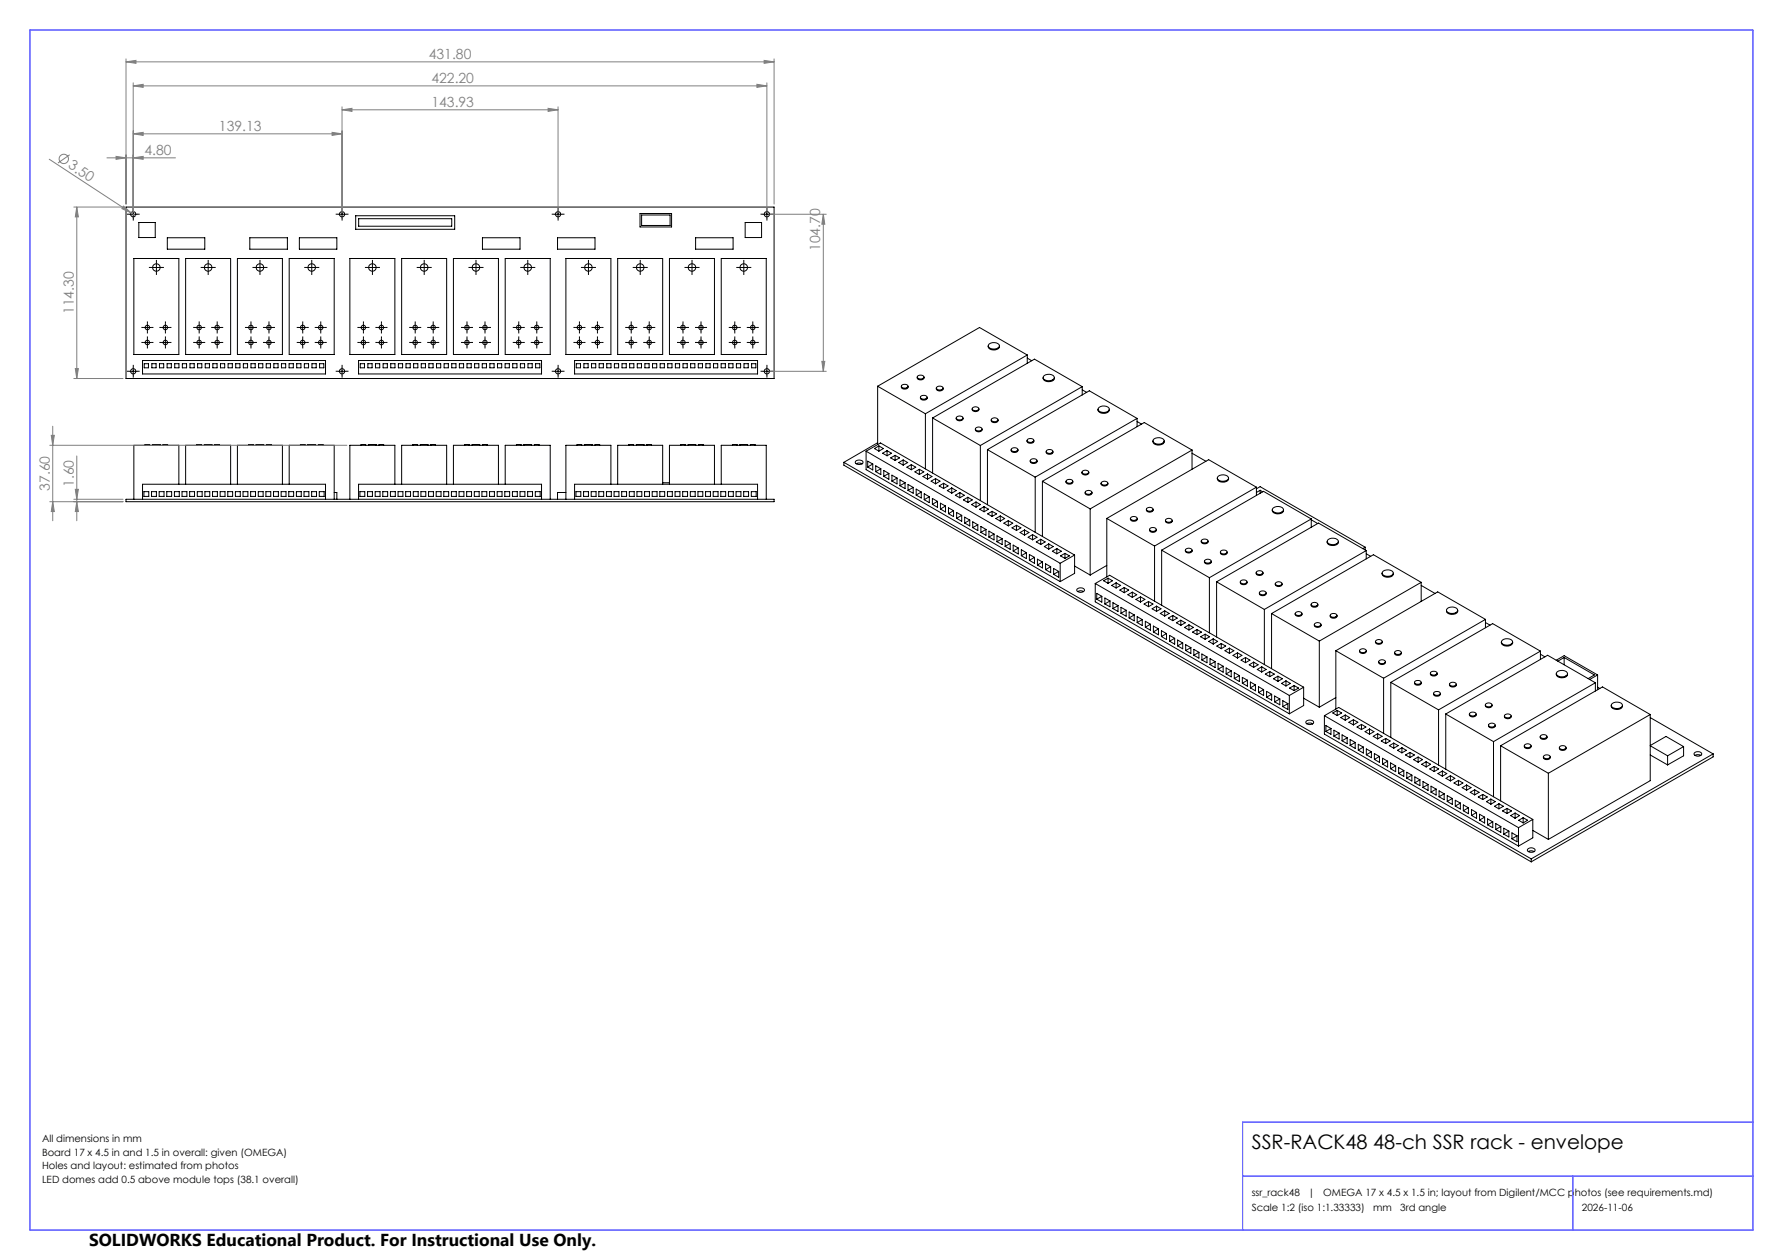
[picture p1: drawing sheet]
<svg xmlns="http://www.w3.org/2000/svg" width="594mm" height="420mm" viewBox="0 0 594 420" stroke-linecap="round" stroke-linejoin="round" font-family="sans-serif">
<defs><g id="words">
<text font-size="6.7" x="417" y="383">SSR-RACK48 48-ch SSR rack - envelope</text>
<text font-size="5.8" x="29.7" y="415.3">SOLIDWORKS Educational Product. For Instructional Use Only.</text>
<g font-size="4.7" fill="#808080">
<text x="142.8" y="19.6">431.80</text>
<text x="143.7" y="27.6">422.20</text>
<text x="143.7" y="35.6">143.93</text>
<text x="72.9" y="43.6">139.13</text>
<text x="48.1" y="51.6">4.80</text>
<text x="22.5" y="55.8" transform="rotate(33 22.5 55.8)">3.50</text>
<text x="273.3" y="83.7" transform="rotate(-90 273.3 83.7)">104.70</text>
<text x="24.6" y="104.7" transform="rotate(-90 24.6 104.7)">114.30</text>
<text x="16.6" y="163.6" transform="rotate(-90 16.6 163.6)">37.60</text>
<text x="24.6" y="162.3" transform="rotate(-90 24.6 162.3)">1.60</text>
</g>
<g font-size="3.3">
<text x="14" y="380.8">All dimensions in mm</text>
<text x="14" y="385.3">Board 17 x 4.5 in and 1.5 in overall: given (OMEGA)</text>
<text x="14" y="389.8">Holes and layout: estimated from photos</text>
<text x="14" y="394.3">LED domes add 0.5 above module tops (38.1 overall)</text>
<text x="417" y="398.8">ssr_rack48</text>
<text x="435.8" y="398.8">|</text>
<text x="440.8" y="398.8">OMEGA 17 x 4.5 x 1.5 in; layout from Digilent/MCC photos (see requirements.md)</text>
<text x="417" y="403.8">Scale 1:2 (iso 1:1.33333)</text>
<text x="457.5" y="403.8">mm</text>
<text x="466.5" y="403.8">3rd angle</text>
<text x="527" y="403.8">2026-11-06</text>
</g>
</g></defs>
<g fill="none" stroke="#000" stroke-width=".33">
<path d="M42 69h215.9v57.2h-215.9zM43.1 71.4h2.5M44.4 70.1v2.6M46.2 74.2h5.5v5h-5.5zM55.7 79.3h12.5v3.8h-12.5zM83.2 79.3h12.5v3.8h-12.5zM99.7 79.3h12.5v3.8h-12.5zM112.7 71.4h2.5M113.9 70.1v2.6M118.5 71.9h33v4.5h-33zM119.5 72.9h31v2.5h-31zM160.7 79.3h12.5v3.8h-12.5z"/>
<path d="M184.7 71.4h2.4M185.7 79.3h12.5v3.8h-12.5zM185.9 70.1v2.6M213.2 71.2h10.5v4.5h-10.5zM213.7 71.7h9.5v3.5h-9.5zM231.7 79.3h12.5v3.8h-12.5zM248.2 74.2h5.5v5h-5.5zM254.2 71.4h2.5M255.5 70.1v2.6M44.6 86.2h15v32h-15zM50.8 89.2h2.5M52.1 87.9v2.5"/>
<path d="M61.8 86.2h15v32h-15zM68.1 89.2h2.5M69.4 87.9v2.5M79.1 86.2h15v32h-15zM85.3 89.2h2.5M86.6 87.9v2.5M96.3 86.2h15v32h-15zM102.6 89.2h2.5M103.9 87.9v2.5M116.6 86.2h15v32h-15zM122.8 89.2h2.5M124.1 87.9v2.5"/>
<path d="M133.8 86.2h15v32h-15zM140.1 89.2h2.5M141.3 87.9v2.5M151.1 86.2h15v32h-15zM157.3 89.2h2.5M158.6 87.9v2.5M168.3 86.2h15v32h-15zM174.6 89.2h2.5M175.8 87.9v2.5M188.5 86.2h15v32h-15zM194.8 89.2h2.5M196 87.9v2.5"/>
<path d="M205.8 86.2h15v32h-15zM212 89.2h2.5M213.3 87.9v2.5M223 86.2h15v32h-15zM229.3 89.2h2.5M230.5 87.9v2.5M240.3 86.2h15v32h-15zM246.5 89.2h2.5M247.8 87.9v2.5M47.8 114.2h2.5M47.8 109.2h2.5M49.1 107.9v2.5"/>
<path d="M49.1 112.9v2.5M53.8 114.2h2.5M53.8 109.2h2.5M55.1 107.9v2.5M55.1 112.9v2.5M65.1 114.2h2.5M65.1 109.2h2.5M66.4 107.9v2.5M66.4 112.9v2.5M71.1 114.2h2.5M71.1 109.2h2.5M72.4 107.9v2.5"/>
<path d="M72.4 112.9v2.5M82.3 114.2h2.5M82.3 109.2h2.5M83.6 107.9v2.5M83.6 112.9v2.5M88.3 114.2h2.5M88.3 109.2h2.5M89.6 107.9v2.5M89.6 112.9v2.5M99.6 114.2h2.5M99.6 109.2h2.5M100.8 107.9v2.5"/>
<path d="M100.8 112.9v2.5M105.6 114.2h2.5M105.6 109.2h2.5M106.9 107.9v2.5M106.9 112.9v2.5M119.8 114.2h2.5M119.8 109.2h2.5M121.1 107.9v2.5M121.1 112.9v2.5M125.8 114.2h2.5M125.8 109.2h2.5M127.1 107.9v2.5"/>
<path d="M127.1 112.9v2.5M137.1 114.2h2.5M137.1 109.2h2.5M138.3 107.9v2.5M138.3 112.9v2.5M143.1 114.2h2.5M143.1 109.2h2.5M144.3 107.9v2.5M144.3 112.9v2.5M154.3 114.2h2.5M154.3 109.2h2.5M155.6 107.9v2.5"/>
<path d="M155.6 112.9v2.5M160.3 114.2h2.5M160.3 109.2h2.5M161.6 107.9v2.5M161.6 112.9v2.5M171.6 114.2h2.5M171.6 109.2h2.5M172.8 107.9v2.5M172.8 112.9v2.5M177.6 114.2h2.5M177.6 109.2h2.5M178.8 107.9v2.5"/>
<path d="M178.8 112.9v2.5M191.8 114.2h2.5M191.8 109.2h2.5M193 107.9v2.5M193 112.9v2.5M197.8 114.2h2.5M197.8 109.2h2.5M199 107.9v2.5M199 112.9v2.5M209 114.2h2.5M209 109.2h2.5M210.3 107.9v2.5"/>
<path d="M210.3 112.9v2.5M215 114.2h2.5M215 109.2h2.5M216.3 107.9v2.5M216.3 112.9v2.5M226.3 114.2h2.5M226.3 109.2h2.5M227.5 107.9v2.5M227.5 112.9v2.5M232.3 114.2h2.5M232.3 109.2h2.5M233.5 107.9v2.5"/>
<path d="M233.5 112.9v2.5M243.5 114.2h2.5M243.5 109.2h2.5M244.8 107.9v2.5M244.8 112.9v2.5M249.5 114.2h2.5M249.5 109.2h2.5M250.8 107.9v2.5M250.8 112.9v2.5M329.2 115.3a2.03 2.03 0 0 0 1.7 1.5 2.03 2.03 0 0 0 2-1l.1-.5M329.5 114.7a2.67 2.67 0 0 1 3.4 .2l.1 .4a2.23 2.23 0 0 1-3.8 .1zM342.2 119.4l1.5 .8"/>
<path d="M342.2 118.3l-15.9-9.1-33.9 19.5M342.2 118.3l-33.9 19.6M342.2 118.3v2.8M43.1 123.8h2.5M44.4 122.5v2.5M47.5 120.2h60.9v4.5h-60.9zM48 121.2h1.5v1.4h-1.5zM50.6 121.2h1.4v1.4h-1.4zM53.1 121.2h1.4v1.4h-1.4zM55.7 121.2h1.4v1.4h-1.4zM58.2 121.2h1.4v1.4h-1.4zM60.7 121.2h1.5v1.4h-1.5z"/>
<path d="M63.3 121.2h1.4v1.4h-1.4zM65.8 121.2h1.4v1.4h-1.4zM68.4 121.2h1.4v1.4h-1.4zM70.9 121.2h1.4v1.4h-1.4zM73.4 121.2h1.5v1.4h-1.5zM76 121.2h1.4v1.4h-1.4zM78.5 121.2h1.4v1.4h-1.4zM81.1 121.2h1.4v1.4h-1.4zM83.6 121.2h1.4v1.4h-1.4zM86.1 121.2h1.5v1.4h-1.5zM88.7 121.2h1.4v1.4h-1.4zM91.2 121.2h1.4v1.4h-1.4z"/>
<path d="M93.8 121.2h1.4v1.4h-1.4zM96.3 121.2h1.4v1.4h-1.4zM98.8 121.2h1.5v1.4h-1.5zM101.4 121.2h1.4v1.4h-1.4zM103.9 121.2h1.4v1.4h-1.4zM106.5 121.2h1.4v1.4h-1.4zM112.7 123.8h2.5M113.9 122.5v2.5M119.5 120.2h60.9v4.5h-60.9zM120 121.2h1.4v1.4h-1.4zM122.6 121.2h1.4v1.4h-1.4zM125.1 121.2h1.4v1.4h-1.4z"/>
<path d="M127.6 121.2h1.4v1.4h-1.4zM130.2 121.2h1.4v1.4h-1.4zM132.7 121.2h1.4v1.4h-1.4zM135.3 121.2h1.4v1.4h-1.4zM137.8 121.2h1.4v1.4h-1.4zM140.3 121.2h1.4v1.4h-1.4zM142.9 121.2h1.4v1.4h-1.4zM145.4 121.2h1.4v1.4h-1.4zM148 121.2h1.4v1.4h-1.4zM150.5 121.2h1.4v1.4h-1.4zM153 121.2h1.4v1.4h-1.4zM155.6 121.2h1.4v1.4h-1.4z"/>
<path d="M158.1 121.2h1.4v1.4h-1.4zM160.7 121.2h1.4v1.4h-1.4zM163.2 121.2h1.4v1.4h-1.4zM165.7 121.2h1.4v1.4h-1.4zM168.3 121.2h1.4v1.4h-1.4zM170.8 121.2h1.4v1.4h-1.4zM173.4 121.2h1.4v1.4h-1.4zM175.9 121.2h1.4v1.4h-1.4zM178.4 121.2h1.4v1.4h-1.4zM184.7 123.8h2.4M185.9 122.5v2.5M191.4 120.2h61v4.5h-61z"/>
<path d="M192 121.2h1.4v1.4h-1.4zM194.5 121.2h1.4v1.4h-1.4zM197.1 121.2h1.4v1.4h-1.4zM199.6 121.2h1.4v1.4h-1.4zM202.1 121.2h1.5v1.4h-1.5zM204.7 121.2h1.4v1.4h-1.4zM207.2 121.2h1.4v1.4h-1.4zM209.8 121.2h1.4v1.4h-1.4zM212.3 121.2h1.4v1.4h-1.4zM214.8 121.2h1.5v1.4h-1.5zM217.4 121.2h1.4v1.4h-1.4zM219.9 121.2h1.4v1.4h-1.4z"/>
<path d="M222.5 121.2h1.4v1.4h-1.4zM225 121.2h1.4v1.4h-1.4zM227.5 121.2h1.5v1.4h-1.5zM230.1 121.2h1.4v1.4h-1.4zM232.6 121.2h1.4v1.4h-1.4zM235.2 121.2h1.4v1.4h-1.4zM237.7 121.2h1.4v1.4h-1.4zM240.2 121.2h1.5v1.4h-1.5zM242.8 121.2h1.4v1.4h-1.4zM245.3 121.2h1.4v1.4h-1.4zM247.9 121.2h1.4v1.4h-1.4zM250.4 121.2h1.4v1.4h-1.4z"/>
<path d="M254.2 123.8h2.5M255.5 122.5v2.5M292.4 128.7l15.9 9.2M292.4 128.7v19.5M300.3 128.7a1.12 1.12 0 0 0 1.1 1 1.12 1.12 0 0 0 1.1-1M300.4 128.5l1-.4a.81 .81 0 0 1 1 .9l-.6 .3h-.8l-.6-.3zM305.6 125.7a1.15 1.15 0 0 0 1.1 .9 1.15 1.15 0 0 0 1.1-.9M305.6 125.4l.7-.3h.8l.7 .6a1.29 1.29 0 0 1-2.2 0zM306.6 132.4a1.15 1.15 0 0 0 1.2 1 1.15 1.15 0 0 0 1.1-1M306.7 132.2l.6-.4h.9l.7 .6a1.29 1.29 0 0 1-2.3 0zM308.3 137.9v18.4M310.7 139.3l15.9 9.2"/>
<path d="M310.7 139.3v18.4M311.9 129.3a1.14 1.14 0 0 0 1.2 1 1.14 1.14 0 0 0 1.1-1M312 129.1l1.1-.4a.81 .81 0 0 1 1 .9l-.6 .3h-.9l-.6-.3zM318.6 139.3a1.15 1.15 0 0 0 1.1 1 1.15 1.15 0 0 0 1.1-1M318.7 139l1-.3a.81 .81 0 0 1 1 .9l-.6 .3h-.8l-.6-.3zM323.9 136.3a1.12 1.12 0 0 0 1.1 .9 1.12 1.12 0 0 0 1.1-.9M324 136l1-.4 .8 .2 .3 .5a1.29 1.29 0 0 1-2.2 0zM330.2 139.9a1.15 1.15 0 0 0 1.2 1 1.15 1.15 0 0 0 1.1-1M330.3 139.7l1.1-.4 .7 .2 .4 .4a1.32 1.32 0 0 1-2.3 0zM347.5 125.9a2.04 2.04 0 0 0 1.7 1.4 2.04 2.04 0 0 0 2-.9l.1-.5M347.8 125.2a2.31 2.31 0 0 1 3.5 .7 2.29 2.29 0 0 1-3.8 .1zM360.5 129.9l1.5 .9"/>
<path d="M360.5 128.9l-15.9-9.2-33.9 19.6M360.5 128.9l-33.9 19.6M360.5 128.9v2.8M365.8 136.4a2.04 2.04 0 0 0 1.7 1.5 2.04 2.04 0 0 0 2-.9l.1-.6M366.1 135.8a2.33 2.33 0 0 1 3.5 .6 2.24 2.24 0 0 1-3.8 .1zM378.8 139.5l-15.9-9.2-33.9 19.6M378.8 139.5l-33.9 19.5M378.8 139.5v2.7M48.3 148.4v-.2h1.5v.2M50.8 148.4v-.2h2.5v.2M54.3 148.4v-.2h1.5v.2M65.6 148.4v-.2h1.5v.2"/>
<path d="M68.1 148.4v-.2h2.5v.2M71.6 148.4v-.2h1.5v.2M82.8 148.4v-.2h1.5v.2M85.3 148.4v-.2h2.5v.2M88.8 148.4v-.2h1.5v.2M100.1 148.4v-.2h1.5v.2M102.6 148.4v-.2h2.5v.2M106.1 148.4v-.2h1.5v.2M120.3 148.4v-.2h1.5v.2M122.8 148.4v-.2h2.5v.2M126.3 148.4v-.2h1.5v.2M137.5 148.4v-.2h1.6v.2"/>
<path d="M140.1 148.4v-.2h2.5v.2M143.5 148.4v-.2h1.6v.2M154.8 148.4v-.2h1.5v.2M157.3 148.4v-.2h2.5v.2M160.8 148.4v-.2h1.5v.2M172 148.4v-.2h1.6v.2M174.6 148.4v-.2h2.5v.2M178 148.4v-.2h1.6v.2M192.3 148.4v-.2h1.5v.2M194.8 148.4v-.2h2.5v.2M198.3 148.4v-.2h1.5v.2M209.5 148.4v-.2h1.5v.2"/>
<path d="M212 148.4v-.2h2.5v.2M215.5 148.4v-.2h1.5v.2M226.8 148.4v-.2h1.5v.2M229.3 148.4v-.2h2.5v.2M232.8 148.4v-.2h1.5v.2M244 148.4v-.2h1.5v.2M246.5 148.4v-.2h2.5v.2M250 148.4v-.2h1.5v.2M281.1 154.1v1l229 132.2M281.1 154.1l229 132.2M285 153.8l1.2-.5a.95 .95 0 0 1 1.2 1.1l-1.2 .5a.94 .94 0 0 1-1.2-1.1zM285.2 154.6l1-.3 1 .3"/>
<path d="M288.5 150.4v6.1l64.7 37.4M288.5 150.4l64.7 37.4M288.5 150.4l4.8-2.7 64.7 37.3M290.8 154.7v2l-1.7-1M290.8 154.7l-1.7-1v2M290.8 154.7l-1.7 1M292.4 147.6l-11.3 6.5M292.8 148.6l-1.5 .9 1.5 .9M292.8 148.6l1.5 .9-1.5 .9M292.8 148.6v1.8M293.4 156.3v1.9l-1.7-1M293.4 156.3l-1.7-1v1.9"/>
<path d="M293.4 156.3l-1.7 .9M295.5 150.2l1.5 .9-1.5 .8M295.5 150.2l-1.5 .9 1.5 .8M295.5 150.2v1.7M296.1 157.8l-1.7-1v2M296.1 157.8v2l-1.7-1M296.1 157.8l-1.7 1M298.2 151.8l1.5 .8-1.5 .9M298.2 151.8l-1.5 .8 1.5 .9M298.2 151.8v1.7M298.8 159.4v1.9l-1.7-.9M298.8 159.4l-1.7-1v2"/>
<path d="M298.8 159.4l-1.7 1M300.9 153.3l-1.5 .9 1.5 .8M300.9 153.3l1.5 .9-1.5 .8M300.9 153.3v1.7M303.6 154.9l-1.5 .8 1.5 .9M303.6 154.9l1.5 .8-1.5 .9M303.6 154.9v1.7M306.3 156.4l1.5 .9-1.5 .9M306.3 156.4l-1.5 .9 1.5 .9M306.3 156.4v1.8M309 158l1.5 .8-1.5 .9M309 158l-1.5 .8 1.5 .9"/>
<path d="M309 158v1.7M311.7 159.5l1.5 .9-1.5 .9M311.7 159.5l-1.5 .9 1.5 .9M311.7 159.5v1.8M324.9 143a1.12 1.12 0 0 0 1.2 1 1.12 1.12 0 0 0 1.1-1M325 142.8l1-.5 .8 .2 .4 .5a1.29 1.29 0 0 1-2.3 0zM326.6 148.5v18.4M329 149.9l15.9 9.1M329 149.9v18.4M336.9 149.9a1.15 1.15 0 0 0 1.1 .9 1.15 1.15 0 0 0 1.1-.9M336.9 149.6l.7-.3h.8l.7 .6a1.32 1.32 0 0 1-2.2 0zM342.2 146.8a1.15 1.15 0 0 0 1.1 1 1.15 1.15 0 0 0 1.1-1"/>
<path d="M342.5 146.3l.8-.1a.81 .81 0 0 1 1 .9l-1 .4-.8-.2-.3-.5zM343.2 153.5a1.15 1.15 0 0 0 1.1 1 1.15 1.15 0 0 0 1.2-1M343.3 153.3l1-.4a.81 .81 0 0 1 1.1 .9l-.6 .3h-.9l-.6-.3zM344.9 159v18.4M348.5 150.5a1.12 1.12 0 0 0 1.2 .9 1.12 1.12 0 0 0 1.1-.9M348.6 150.2l1-.4a.81 .81 0 0 1 1.1 .9l-.6 .4h-.9l-.6-.4zM360.5 157.4a1.15 1.15 0 0 0 1.1 .9 1.15 1.15 0 0 0 1.1-.9M360.5 157.1l1.1-.4 .8 .2 .3 .5a1.32 1.32 0 0 1-2.2 0zM378.8 140.5l1.5 .9M384.1 146.9a2.03 2.03 0 0 0 1.7 1.6 2.03 2.03 0 0 0 2-1v-.6M384.4 146.3a2.29 2.29 0 0 1 3.4 .7 2.25 2.25 0 0 1-3.7 .1zM397.1 151.1l4.6 2.7"/>
<path d="M397.1 150l-15.9-9.2-33.9 19.6M397.1 150l-33.9 19.6M397.1 150v6.4M405.6 159.3a2.03 2.03 0 0 0 1.6 1.6 2.03 2.03 0 0 0 2.1-1v-.6M405.9 158.7a2.31 2.31 0 0 1 3.4 .7 2.29 2.29 0 0 1-3.7 .1zM42 166.4h215.9v.8h-215.9zM47.5 166.4v-5h60.9v5M47.9 163.9h1.7v1.6h-1.7zM50.5 163.9h1.6v1.6h-1.6zM53 163.9h1.6v1.6h-1.6zM55.6 163.9h1.6v1.6h-1.6zM58.1 163.9h1.6v1.6h-1.6z"/>
<path d="M59.6 161.4v-13h-15v18M60.6 163.9h1.7v1.6h-1.7zM61.8 161.4v-13h15v13M63.2 163.9h1.6v1.6h-1.6zM65.7 163.9h1.6v1.6h-1.6zM68.3 163.9h1.6v1.6h-1.6zM70.8 163.9h1.6v1.6h-1.6zM73.3 163.9h1.7v1.6h-1.7zM75.9 163.9h1.6v1.6h-1.6zM78.4 163.9h1.6v1.6h-1.6zM79.1 161.4v-13h15v13M81 163.9h1.6v1.6h-1.6z"/>
<path d="M83.5 163.9h1.6v1.6h-1.6zM86 163.9h1.7v1.6h-1.7zM88.6 163.9h1.6v1.6h-1.6zM91.1 163.9h1.6v1.6h-1.6zM93.7 163.9h1.6v1.6h-1.6zM96.2 163.9h1.6v1.6h-1.6zM96.3 161.4v-13h15v18M98.7 163.9h1.7v1.6h-1.7zM101.3 163.9h1.6v1.6h-1.6zM103.8 163.9h1.6v1.6h-1.6zM106.4 163.9h1.6v1.6h-1.6zM111.3 164.2h.9v2.2"/>
<path d="M119.5 166.4v-5h60.9v5M119.9 163.9h1.6v1.6h-1.6zM122.4 163.9h1.7v1.6h-1.7zM125 163.9h1.6v1.6h-1.6zM127.5 163.9h1.7v1.6h-1.7zM130.1 163.9h1.6v1.6h-1.6zM131.6 161.4v-13h-15v18M132.6 163.9h1.6v1.6h-1.6zM133.8 161.4v-13h15v13M135.1 163.9h1.7v1.6h-1.7zM137.7 163.9h1.6v1.6h-1.6zM140.2 163.9h1.7v1.6h-1.7z"/>
<path d="M142.8 163.9h1.6v1.6h-1.6zM145.3 163.9h1.6v1.6h-1.6zM147.8 163.9h1.7v1.6h-1.7zM150.4 163.9h1.6v1.6h-1.6zM151.1 161.4v-13h15v13M152.9 163.9h1.7v1.6h-1.7zM155.5 163.9h1.6v1.6h-1.6zM158 163.9h1.6v1.6h-1.6zM160.5 163.9h1.7v1.6h-1.7zM163.1 163.9h1.6v1.6h-1.6zM165.6 163.9h1.7v1.6h-1.7zM168.2 163.9h1.6v1.6h-1.6z"/>
<path d="M168.3 161.4v-13h15v18M170.7 163.9h1.6v1.6h-1.6zM173.2 163.9h1.7v1.6h-1.7zM175.8 163.9h1.6v1.6h-1.6zM178.3 163.9h1.7v1.6h-1.7zM188.5 164.2h-2.8v2.2M191.4 166.4v-5h61v5M191.9 163.9h1.6v1.6h-1.6zM194.4 163.9h1.6v1.6h-1.6zM197 163.9h1.6v1.6h-1.6zM199.5 163.9h1.6v1.6h-1.6zM202 163.9h1.7v1.6h-1.7z"/>
<path d="M203.5 161.4v-13h-15v18M204.6 163.9h1.6v1.6h-1.6zM205.8 161.4v-13h15v13M207.1 163.9h1.6v1.6h-1.6zM209.7 163.9h1.6v1.6h-1.6zM212.2 163.9h1.6v1.6h-1.6zM214.7 163.9h1.7v1.6h-1.7zM217.3 163.9h1.6v1.6h-1.6zM219.8 163.9h1.6v1.6h-1.6zM220.8 160.9h2.2M222.4 163.9h1.6v1.6h-1.6zM223 161.4v-13h15v13"/>
<path d="M224.9 163.9h1.6v1.6h-1.6zM227.4 163.9h1.7v1.6h-1.7zM230 163.9h1.6v1.6h-1.6zM232.5 163.9h1.6v1.6h-1.6zM235.1 163.9h1.6v1.6h-1.6zM237.6 163.9h1.6v1.6h-1.6zM240.1 163.9h1.7v1.6h-1.7zM240.3 161.4v-13h15v18M242.7 163.9h1.6v1.6h-1.6zM245.2 163.9h1.6v1.6h-1.6zM247.8 163.9h1.6v1.6h-1.6zM250.3 163.9h1.6v1.6h-1.6z"/>
<path d="M301.5 160.9l-1.7-1v2M301.5 160.9v2l-1.7-1M301.5 160.9l-1.7 1M304.2 162.5l-1.7-1v2M304.2 162.5v1.9l-1.7-.9M304.2 162.5l-1.7 1M306.9 164v2l-1.7-1M306.9 164l-1.7-1v2M306.9 164l-1.7 1M309.6 165.6v2l-1.7-1M309.6 165.6l-1.7-1v2M309.6 165.6l-1.7 1"/>
<path d="M312.3 167.1v2l-1.7-1M312.3 167.1l-1.7-1v2M312.3 167.1l-1.7 1M314.4 161.1l1.4 .9-1.4 .8M314.4 161.1l-1.5 .9 1.5 .8M314.4 161.1v1.7M315 168.7v2l-1.7-1M315 168.7l-1.7-1v2M315 168.7l-1.7 1M317.1 162.6l1.5 .9-1.5 .9M317.1 162.6l-1.5 .9 1.5 .9M317.1 162.6v1.8"/>
<path d="M317.7 170.2l-1.7-.9v1.9M317.7 170.2v2l-1.7-1M317.7 170.2l-1.7 1M319.8 164.2l-1.5 .9 1.5 .8M319.8 164.2l1.4 .9-1.4 .8M319.8 164.2v1.7M320.4 171.8l-1.7-1v2M320.4 171.8v2l-1.7-1M320.4 171.8l-1.7 1M322.4 165.8l-1.4 .8 1.4 .9M322.4 165.8l1.5 .8-1.5 .9M322.4 165.8v1.7"/>
<path d="M323.1 173.4v1.9l-1.7-1M323.1 173.4l-1.7-1v1.9M323.1 173.4l-1.7 .9M325.2 167.3l-1.5 .9 1.5 .8M325.2 167.3l1.4 .9-1.4 .8M325.2 167.3v1.7M325.8 174.9l-1.7-1v2M325.8 174.9v2l-1.7-1M325.8 174.9l-1.7 1M327.8 168.9l-1.4 .8 1.4 .9M327.8 168.9l1.5 .8-1.5 .9M327.8 168.9v1.7"/>
<path d="M328.5 176.5v1.9l-1.7-.9M328.5 176.5l-1.7-1v2M328.5 176.5l-1.7 1M330.5 170.4l1.5 .9-1.5 .8M330.5 170.4l-1.5 .9 1.5 .8M330.5 170.4v1.7M331.2 178v2l-1.7-1M331.2 178l-1.7-1v2M331.2 178l-1.7 1M333.2 172l-1.4 .8 1.4 .9M333.2 172l1.5 .8-1.5 .9M333.2 172v1.7"/>
<path d="M333.9 179.6v1.9l-1.8-.9M333.9 179.6l-1.8-1v2M333.9 179.6l-1.8 1M335.9 173.5l1.5 .9-1.5 .9M335.9 173.5l-1.5 .9 1.5 .9M335.9 173.5v1.8M338.6 175.1l1.5 .8-1.5 .9M338.6 175.1l-1.5 .8 1.5 .9M338.6 175.1v1.7M341.3 176.7l1.5 .8-1.5 .9M341.3 176.7l-1.5 .8 1.5 .9M341.3 176.7v1.7"/>
<path d="M344 178.2l1.5 .9-1.5 .8M344 178.2l-1.5 .9 1.5 .8M344 178.2v1.7M346.7 179.8l1.5 .8-1.5 .9M346.7 179.8l-1.5 .8 1.5 .9M346.7 179.8v1.7M347.3 160.4l15.9 9.2M347.3 160.4v18.4M355.1 160.4a1.15 1.15 0 0 0 1.2 1 1.15 1.15 0 0 0 1.1-1M355.2 160.2l1.1-.4a.81 .81 0 0 1 1 .9l-.6 .3h-.9l-.6-.3zM361.5 164.1a1.15 1.15 0 0 0 1.2 1 1.15 1.15 0 0 0 1.1-1M361.6 163.8l1.1-.3 .7 .2 .4 .4a1.32 1.32 0 0 1-2.3 0z"/>
<path d="M363.2 169.6v22.1M366.8 161.1a1.15 1.15 0 0 0 1.1 .9 1.15 1.15 0 0 0 1.2-.9M366.9 160.8l1-.4 .9 .2 .3 .5a1.32 1.32 0 0 1-2.3 0zM368.7 172.8l15.9 9.2M368.7 172.8v19.5M376.6 172.8a1.15 1.15 0 0 0 1.1 1 1.15 1.15 0 0 0 1.1-1M376.7 172.6l1-.4a.81 .81 0 0 1 1.1 .9l-.7 .3h-.8l-.6-.3zM381.9 169.8a1.12 1.12 0 0 0 1.1 .9 1.12 1.12 0 0 0 1.1-.9M382 169.5l1-.4 .8 .2 .3 .5a1.29 1.29 0 0 1-2.2 0zM383 176.5a1.12 1.12 0 0 0 1.1 1 1.12 1.12 0 0 0 1.1-1M383 176.2l.6-.3h.9l.7 .6a1.26 1.26 0 0 1-2.2 0zM388.3 173.4a1.15 1.15 0 0 0 1.1 1 1.15 1.15 0 0 0 1.1-1"/>
<path d="M388.3 173.2l1.1-.4 .8 .2 .3 .4a1.32 1.32 0 0 1-2.2 0zM418.6 162.4l-15.9-9.2-34 19.6M418.6 162.4l-34 19.6M418.6 162.4v2.8M418.6 162.9l1.2-.7 35 20.2M419.8 163.4l.9 .6M419.8 163.4l-1.2 .8M419.8 163.4v1M423.9 169.9a1.6 1.6 0 0 0 2.3 1.4 1.28 1.28 0 0 0 1.4-1.4M424.2 169.3a2.27 2.27 0 0 1 3.4 .7 2.24 2.24 0 0 1-3.7 .1zM436.8 173v2.7M436.8 173l-15.9-9.2-33.9 19.6"/>
<path d="M436.8 173l-33.9 19.6M436.8 173.3l2.2 1.2M442.5 179.9a2.29 2.29 0 0 1 3.4 .6 2.25 2.25 0 0 1-3.7 .1zM336.5 181.1l-1.6-1v2M336.5 181.1v2l-1.6-1M336.5 181.1l-1.6 1M339.2 182.7l-1.7-1v2M339.2 182.7v2l-1.7-1M339.2 182.7l-1.7 1M341.9 184.2v2l-1.6-1M341.9 184.2l-1.6-.9v1.9M341.9 184.2l-1.6 1"/>
<path d="M344.6 185.8v2l-1.7-1M344.6 185.8l-1.7-1v2M344.6 185.8l-1.7 1M347.3 187.3v2l-1.7-1M347.3 187.3l-1.7-.9v1.9M347.3 187.3l-1.7 1M349.4 181.3l-1.5 .9 1.5 .8M349.4 181.3l1.5 .9-1.5 .8M349.4 181.3v1.7M350 188.9v2l-1.7-1M350 188.9l-1.7-1v2M350 188.9l-1.7 1"/>
<path d="M352.1 182.9l1.5 .8-1.5 .9M352.1 182.9l-1.5 .8 1.5 .9M352.1 182.9v1.7M352.7 190.5v1.9l-1.7-1M352.7 190.5l-1.7-1v1.9M352.7 190.5l-1.7 .9M353.2 187.8v6.1M354.8 184.4l-1.5 .9 1.5 .8M354.8 184.4l1.5 .9-1.5 .8M354.8 184.4v1.7M358 185v6.1l-4.8 2.8M358 188.7l5.2 3"/>
<path d="M358 185l-4.8 2.8M358.8 196.4l1.2-.4a.93 .93 0 0 1 1.2 1l-1.2 .5a1.01 1.01 0 0 1-1.2-1.1zM359 197.2l1-.3 1 .3M364.9 194.5v6.1l64.6 37.3M364.9 194.5l4.8-2.7 64.6 37.3M364.9 194.5l64.6 37.3M367.1 198.8v1.9l-1.7-1M367.1 198.8l-1.7-1v1.9M367.1 198.8l-1.7 .9M368.7 188.5l-5.5 3.2M369.1 192.7l1.5 .9-1.5 .8M369.1 192.7l-1.4 .9 1.4 .8"/>
<path d="M369.1 192.7v1.7M371.8 194.3l-1.5 .8 1.5 .9M371.8 194.3l1.5 .8-1.5 .9M371.8 194.3v1.7M374.5 195.8l1.5 .9-1.5 .9M374.5 195.8l-1.4 .9 1.4 .9M374.5 195.8v1.8M377.2 197.4l1.5 .8-1.5 .9M377.2 197.4l-1.5 .8 1.5 .9M377.2 197.4v1.7M379.9 198.9l1.5 .9-1.5 .9M379.9 198.9l-1.5 .9 1.5 .9"/>
<path d="M379.9 198.9v1.8M384.6 182v18.4M387 183.4l15.9 9.2M387 183.4v18.4M394.9 183.4a1.15 1.15 0 0 0 1.1 .9 1.15 1.15 0 0 0 1.2-.9M395 183.1l1-.4 .8 .2 .4 .5a1.32 1.32 0 0 1-2.3 0zM400.2 180.3a1.15 1.15 0 0 0 1.1 1 1.15 1.15 0 0 0 1.1-1M400.3 180.1l1-.4a.81 .81 0 0 1 1.1 .9l-.7 .3h-.8l-.6-.3zM401.2 187.1a1.15 1.15 0 0 0 1.2 .9 1.15 1.15 0 0 0 1.1-.9M401.4 186.8l1-.4 .8 .2 .3 .5a1.32 1.32 0 0 1-2.3 0zM402.9 192.6v18.3M405.3 193.9l15.9 9.2"/>
<path d="M405.3 193.9v18.4M406.6 184a1.12 1.12 0 0 0 1.1 .9 1.12 1.12 0 0 0 1.1-.9M406.6 183.7l.6-.3h.9l.7 .6a1.26 1.26 0 0 1-2.2 0zM413.2 193.9a1.12 1.12 0 0 0 1.1 1 1.12 1.12 0 0 0 1.1-1M413.3 193.7l1-.4a.81 .81 0 0 1 1.1 .9l-.6 .3h-.9l-.6-.3zM418.5 190.9a1.15 1.15 0 0 0 1.1 .9 1.15 1.15 0 0 0 1.2-.9M418.6 190.6l.6-.3h.9l.7 .6a1.29 1.29 0 0 1-2.3 0zM419.6 197.6a1.15 1.15 0 0 0 1.1 1 1.15 1.15 0 0 0 1.1-1M419.6 197.4l.7-.4h.8l.7 .6a1.29 1.29 0 0 1-2.2 0zM424.9 194.6a1.15 1.15 0 0 0 1.1 .9 1.15 1.15 0 0 0 1.1-.9M425 194.3l1-.4 .8 .2 .3 .5a1.32 1.32 0 0 1-2.2 0zM442.1 180.5a2.03 2.03 0 0 0 1.7 1.5 2.03 2.03 0 0 0 2-1l.1-.5"/>
<path d="M454.8 182.4l-.8 .5M454.8 182.4v.9M455.2 183.5v2.8M455.2 184.6l1.4 .8M455.2 183.5l-16-9.1-33.9 19.5M455.2 183.5l-34 19.6M460.4 191a2.04 2.04 0 0 0 1.7 1.5 2.04 2.04 0 0 0 2-.9l.1-.6M460.8 190.4a2.31 2.31 0 0 1 3.4 .7 2.29 2.29 0 0 1-3.8 .1zM473.5 194.1v6.4M473.5 195.1l4.6 2.7M473.5 194.1l-15.9-9.2-34 19.6M473.5 194.1l-34 19.6"/>
<path d="M369.8 200.3l-1.7-1v2M369.8 200.3v2l-1.7-1M369.8 200.3l-1.7 1M372.5 201.9l-1.7-1v2M372.5 201.9v1.9l-1.7-.9M372.5 201.9l-1.7 1M375.2 203.4v2l-1.7-1M375.2 203.4l-1.7-1v2M375.2 203.4l-1.7 1M377.9 205l-1.7-1v2M377.9 205v2l-1.7-1M377.9 205l-1.7 1"/>
<path d="M380.5 206.5l-1.7-1v2M380.5 206.5v2l-1.7-1M380.5 206.5l-1.7 1M382.6 200.5l1.5 .8-1.5 .9M382.6 200.5l-1.5 .8 1.5 .9M382.6 200.5v1.7M383.3 208.1l-1.7-1v2M383.3 208.1v2l-1.7-1M383.3 208.1l-1.7 1M385.3 202.1l-1.5 .8 1.5 .9M385.3 202.1l1.5 .8-1.5 .9M385.3 202.1v1.7"/>
<path d="M385.9 209.6v2l-1.7-1M385.9 209.6l-1.7-.9v1.9M385.9 209.6l-1.7 1M388 203.6l-1.5 .9 1.5 .8M388 203.6l1.5 .9-1.5 .8M388 203.6v1.7M388.6 211.2v2l-1.7-1M388.6 211.2l-1.7-1v2M388.6 211.2l-1.7 1M390.7 205.2l-1.5 .8 1.5 .9M390.7 205.2l1.5 .8-1.5 .9M390.7 205.2v1.7"/>
<path d="M391.3 212.8v1.9l-1.7-1M391.3 212.8l-1.7-1v1.9M391.3 212.8l-1.7 .9M393.4 206.7l1.5 .9-1.5 .8M393.4 206.7l-1.5 .9 1.5 .8M393.4 206.7v1.7M394 214.3l-1.7-1v2M394 214.3v2l-1.7-1M394 214.3l-1.7 1M396.1 208.3l1.5 .8-1.5 .9M396.1 208.3l-1.5 .8 1.5 .9M396.1 208.3v1.7"/>
<path d="M396.7 215.9v1.9l-1.7-1M396.7 215.9l-1.7-1v1.9M396.7 215.9l-1.7 .9M398.8 209.8l1.5 .9-1.5 .8M398.8 209.8l-1.5 .9 1.5 .8M398.8 209.8v1.7M399.4 217.4l-1.7-1v2M399.4 217.4v2l-1.7-1M399.4 217.4l-1.7 1M401.5 211.4l1.5 .8-1.5 .9M401.5 211.4l-1.5 .8 1.5 .9M401.5 211.4v1.7"/>
<path d="M402.1 219l-1.7-1v2M402.1 219v1.9l-1.7-.9M402.1 219l-1.7 1M404.2 213l1.5 .8-1.5 .9M404.2 213l-1.5 .8 1.5 .9M404.2 213v1.7M406.9 214.5l1.4 .9-1.4 .8M406.9 214.5l-1.5 .9 1.5 .8M406.9 214.5v1.7M409.6 216.1l1.5 .8-1.5 .9M409.6 216.1l-1.5 .8 1.5 .9M409.6 216.1v1.7"/>
<path d="M412.3 217.6l1.4 .9-1.4 .8M412.3 217.6l-1.5 .9 1.5 .8M412.3 217.6v1.7M414.9 219.2l-1.4 .8 1.4 .9M414.9 219.2l1.5 .8-1.5 .9M414.9 219.2v1.7M421.2 203.1v18.4M423.6 204.5l15.9 9.2M423.6 204.5v18.4M431.5 204.5a1.15 1.15 0 0 0 1.1 1 1.15 1.15 0 0 0 1.1-1M431.6 204.3l1-.4 .8 .2 .3 .4a1.32 1.32 0 0 1-2.2 0zM436.8 201.5a1.12 1.12 0 0 0 1.1 .9 1.12 1.12 0 0 0 1.1-.9"/>
<path d="M436.9 201.2l1-.4 .8 .2 .3 .5a1.29 1.29 0 0 1-2.2 0zM437.9 208.2a1.12 1.12 0 0 0 1.1 .9 1.12 1.12 0 0 0 1.1-.9M437.9 207.9l1.1-.4 .8 .2 .3 .5a1.29 1.29 0 0 1-2.2 0zM439.5 213.7v22M443.2 205.1a1.15 1.15 0 0 0 1.1 1 1.15 1.15 0 0 0 1.1-1M443.2 204.9l.7-.4h.8l.7 .6a1.32 1.32 0 0 1-2.2 0zM445 216.9l15.9 9.2M445 216.9v19.4M452.9 216.9a1.15 1.15 0 0 0 1.2 1 1.15 1.15 0 0 0 1.1-1M453 216.7l1.1-.5 .7 .2 .4 .5a1.32 1.32 0 0 1-2.3 0zM458.2 213.8a1.15 1.15 0 0 0 1.2 1 1.15 1.15 0 0 0 1.1-1M458.3 213.6l1.1-.4 .8 .2 .3 .4a1.32 1.32 0 0 1-2.3 0z"/>
<path d="M464.6 217.5a1.15 1.15 0 0 0 1.1 1 1.15 1.15 0 0 0 1.2-1M464.7 217.3l1-.5 .8 .2 .4 .5a1.32 1.32 0 0 1-2.3 0zM481.9 203.4a1.6 1.6 0 0 0 2.3 1.4 1.28 1.28 0 0 0 1.4-1.4M482.2 202.8a2.31 2.31 0 0 1 3.4 .7 2.29 2.29 0 0 1-3.7 .1zM494.9 206.5l-15.9-9.2-34 19.6M494.9 207.5l1.5 .9M494.9 206.5l-34 19.6M494.9 206.5v2.8M500.2 214a1.68 1.68 0 0 0 2.3 1.4 1.38 1.38 0 0 0 1.4-1.4M500.5 213.4a2.63 2.63 0 0 1 3.3 .2l.1 .4a2.23 2.23 0 0 1-3.7 .1zM513.2 217l-15.9-9.1-34 19.6M513.2 218.1l1.5 .9"/>
<path d="M513.2 217l-34 19.6M513.2 217v2.8M521.1 219.2l10.1 5.8-2.1 1.2M521.1 219.2l-2.1 1.2M521.1 219.2v2.4M404.8 220.5v2l-1.7-1M404.8 220.5l-1.7-.9v1.9M404.8 220.5l-1.7 1M407.5 222.1v2l-1.7-1M407.5 222.1l-1.7-1v2M407.5 222.1l-1.7 1M410.2 223.6v2l-1.7-1"/>
<path d="M410.2 223.6l-1.7-.9v1.9M410.2 223.6l-1.7 1M412.9 225.2v2l-1.7-1M412.9 225.2l-1.7-1v2M412.9 225.2l-1.7 1M415.6 226.7v2l-1.7-1M415.6 226.7l-1.7-.9v1.9M415.6 226.7l-1.7 1M417.7 220.7l-1.5 .9 1.5 .8M417.7 220.7l1.4 .9-1.4 .8M417.7 220.7v1.7M418.3 228.3v2l-1.7-1"/>
<path d="M418.3 228.3l-1.7-1v2M418.3 228.3l-1.7 1M420.3 222.3l-1.4 .8 1.4 .9M420.3 222.3l1.5 .8-1.5 .9M420.3 222.3v1.7M421 229.9l-1.7-1v1.9M421 229.9v1.9l-1.7-1M421 229.9l-1.7 .9M423 223.9l-1.5 .8 1.5 .8M423 223.9l1.5 .8-1.5 .8M423 223.9v1.6M423.7 231.4l-1.7-.9v1.9"/>
<path d="M423.7 231.4v2l-1.7-1M423.7 231.4l-1.7 1M425.7 225.4l1.5 .9-1.5 .8M425.7 225.4l-1.4 .9 1.4 .8M425.7 225.4v1.7M426.4 233v1.9l-1.8-1M426.4 233l-1.8-1v1.9M426.4 233l-1.8 .9M428.4 227l1.5 .8-1.5 .9M428.4 227l-1.5 .8 1.5 .9M428.4 227v1.7M429 234.5v2l-1.6-1"/>
<path d="M429 234.5l-1.6-.9v1.9M429 234.5l-1.6 1M429.5 231.8v6.1M431.1 228.5l1.5 .9-1.5 .8M431.1 228.5l-1.5 .9 1.5 .8M431.1 228.5v1.7M434.3 229.1v6.1l-4.8 2.7M434.3 232.7l5.2 3M434.3 229.1l-4.8 2.7M441.2 238.6v6.1l64.7 37.3M441.2 238.6l4.8-2.8 64.6 37.3M441.2 238.6l64.7 37.3"/>
<path d="M445 232.5l-5.5 3.2M445.5 236.8l1.5 .8-1.5 .9M445.5 236.8l-1.5 .8 1.5 .9M445.5 236.8v1.7M448.2 238.4l1.5 .8-1.5 .9M448.2 238.4l-1.5 .8 1.5 .9M448.2 238.4v1.7M450.9 239.9l1.5 .9-1.5 .8M450.9 239.9l-1.5 .9 1.5 .8M450.9 239.9v1.7M459.3 220.6a1.15 1.15 0 0 0 1.1 .9 1.15 1.15 0 0 0 1.1-.9M459.4 220.3l1-.4 .8 .2 .3 .5a1.32 1.32 0 0 1-2.2 0z"/>
<path d="M460.9 226.1v18.4M463.3 227.5l15.9 9.1M463.3 227.5v18.3M471.2 227.5a1.12 1.12 0 0 0 1.2 .9 1.12 1.12 0 0 0 1.1-.9M471.3 227.2l.6-.3h.9l.7 .6a1.29 1.29 0 0 1-2.3 0zM476.5 224.4a1.15 1.15 0 0 0 1.2 .9 1.15 1.15 0 0 0 1.1-.9M476.6 224.1l.6-.3h.9l.7 .6a1.29 1.29 0 0 1-2.3 0zM477.6 231.1a1.15 1.15 0 0 0 1.1 1 1.15 1.15 0 0 0 1.1-1M477.7 230.9l1-.4a.77 .77 0 0 1 1 .9l-.6 .3h-.8l-.6-.3zM479.2 236.6v18.4M481.6 238l16 9.2M481.6 238v18.4"/>
<path d="M482.9 228.1a1.15 1.15 0 0 0 1.1 .9 1.15 1.15 0 0 0 1.1-.9M483 227.8l1-.4a.81 .81 0 0 1 1.1 .9l-.7 .4h-.8l-.6-.4zM489.5 238a1.14 1.14 0 0 0 1.1 1 1.14 1.14 0 0 0 1.2-1M489.6 237.8l1-.4a.81 .81 0 0 1 1.1 .8l-.6 .4h-.9l-.6-.4zM494.8 235a1.12 1.12 0 0 0 1.2 .9 1.12 1.12 0 0 0 1.1-.9M494.9 234.7l1.1-.4 .7 .2 .4 .5a1.29 1.29 0 0 1-2.3 0zM501.2 238.6a1.15 1.15 0 0 0 1.1 1 1.15 1.15 0 0 0 1.1-1M501.3 238.4l1-.4 .8 .2 .3 .4a1.32 1.32 0 0 1-2.2 0zM518.4 220.1l2.7-1.5 11.1 6.4M518.5 224.6a2.04 2.04 0 0 0 1.7 1.4 2.04 2.04 0 0 0 2-.9v-.5M518.8 223.9a2.31 2.31 0 0 1 3.4 .7 2.29 2.29 0 0 1-3.7 .1zM531.5 227.6l-15.9-9.2-34 19.6"/>
<path d="M531.5 227.6l-33.9 19.6M531.5 227.6v2.7M532.2 229.1l.8 .4M532.2 225l-2.6 1.5M532.2 225v4.9M536.8 235.1a1.63 1.63 0 0 0 2.3 1.4 1.33 1.33 0 0 0 1.4-1.4M537.1 234.5a2.63 2.63 0 0 1 3.3 .3l.1 .3a2.24 2.24 0 0 1-3.7 .1zM549.8 238.2l-15.9-9.2-34 19.6M549.8 238.2l-34 19.6M549.8 238.2v22l-34 19.6M549.8 239.2l20.9 12.1M435.1 240.5l1.3-.5a.94 .94 0 0 1 1.2 1.1l-1.2 .4a.95 .95 0 0 1-1.3-1z"/>
<path d="M435.3 241.2l1.1-.2 .9 .2M443.4 242.8v2l-1.7-1M443.4 242.8l-1.7-1v2M443.4 242.8l-1.7 1M446.1 244.4v2l-1.7-1M446.1 244.4l-1.7-1v2M446.1 244.4l-1.7 1M448.8 245.9v2l-1.7-1M448.8 245.9l-1.7-.9v1.9M448.8 245.9l-1.7 1M451.5 247.5v2l-1.7-1M451.5 247.5l-1.7-1v2"/>
<path d="M451.5 247.5l-1.7 1M453.6 241.5l-1.5 .8 1.5 .9M453.6 241.5l1.4 .8-1.4 .9M453.6 241.5v1.7M454.2 249l-1.7-.9v1.9M454.2 249v2l-1.7-1M454.2 249l-1.7 1M456.2 243l-1.4 .9 1.4 .8M456.2 243l1.5 .9-1.5 .8M456.2 243v1.7M456.9 250.6l-1.7-1v2M456.9 250.6v2l-1.7-1"/>
<path d="M456.9 250.6l-1.7 1M459 244.6l1.4 .8-1.4 .9M459 244.6l-1.5 .8 1.5 .9M459 244.6v1.7M459.6 252.1v2l-1.7-1M459.6 252.1l-1.7-.9v1.9M459.6 252.1l-1.7 1M461.6 246.2l-1.4 .8 1.4 .8M461.6 246.2l1.5 .8-1.5 .8M461.6 246.2v1.6M462.3 253.7v2l-1.7-1M462.3 253.7l-1.7-1v2"/>
<path d="M462.3 253.7l-1.7 1M464.3 247.7l1.5 .8-1.5 .9M464.3 247.7l-1.5 .8 1.5 .9M464.3 247.7v1.7M465 255.3l-1.7-1v1.9M465 255.3v1.9l-1.7-1M465 255.3l-1.7 .9M467 249.3l-1.4 .8 1.4 .8M467 249.3l1.5 .8-1.5 .8M467 249.3v1.6M467.7 256.8v2l-1.8-1M467.7 256.8l-1.8-.9v1.9"/>
<path d="M467.7 256.8l-1.8 1M469.7 250.8l1.5 .9-1.5 .8M469.7 250.8l-1.5 .9 1.5 .8M469.7 250.8v1.7M470.4 258.4l-1.7-1v2M470.4 258.4v1.9l-1.7-.9M470.4 258.4l-1.7 1M472.4 252.4l1.5 .8-1.5 .9M472.4 252.4l-1.5 .8 1.5 .9M472.4 252.4v1.7M473 259.9l-1.7-.9v1.9M473 259.9v2l-1.7-1"/>
<path d="M473 259.9l-1.7 1M475.1 253.9l1.5 .9-1.5 .8M475.1 253.9l-1.5 .9 1.5 .8M475.1 253.9v1.7M477.8 255.5l1.5 .8-1.5 .9M477.8 255.5l-1.5 .8 1.5 .9M477.8 255.5v1.7M480.5 257l1.5 .9-1.5 .8M480.5 257l-1.5 .9 1.5 .8M480.5 257v1.7M483.2 258.6l-1.5 .9 1.5 .8M483.2 258.6l1.5 .9-1.5 .8"/>
<path d="M483.2 258.6v1.7M495.9 241.7a1.12 1.12 0 0 0 1.1 1 1.12 1.12 0 0 0 1.1-1M496 241.5l1-.5 .8 .2 .3 .5a1.29 1.29 0 0 1-2.2 0zM497.6 247.2v18.4M499.9 248.6l15.9 9.2M499.9 248.6v18.4M507.8 248.6a1.15 1.15 0 0 0 1.2 .9 1.15 1.15 0 0 0 1.1-.9M507.9 248.3l1.1-.4 .7 .2 .4 .5a1.32 1.32 0 0 1-2.3 0zM513.1 245.5a1.15 1.15 0 0 0 1.1 1 1.15 1.15 0 0 0 1.2-1M513.2 245.3l1-.4a.81 .81 0 0 1 1.1 .9l-.6 .3h-.9l-.6-.3zM514.2 252.3a1.15 1.15 0 0 0 1.1 .9 1.15 1.15 0 0 0 1.1-.9M514.3 252l1-.4a.81 .81 0 0 1 1.1 .9l-.7 .4h-.8l-.6-.4z"/>
<path d="M515.8 257.8v22M519.5 249.2a1.12 1.12 0 0 0 1.1 .9 1.12 1.12 0 0 0 1.1-.9M519.6 248.9l.6-.3h.9l.6 .6a1.26 1.26 0 0 1-2.2 0zM549.8 251.7l5.8 3.3M549.8 248.6l5.8 3.3M549.8 248.5l5.2-3 5.9 3.4M555.6 251.9v3.1M560.9 248.9v3l-5.3 3.1M560.9 248.9l-5.3 3M564.4 251l1.2-.4a.93 .93 0 0 1 1.2 1l-1.2 .5a.97 .97 0 0 1-1.2-1.1zM564.7 251.8l.9-.3 1 .3M570.7 251.3l-60.6 35"/>
<path d="M570.7 251.3v1l-60.6 35M475.8 261.5v2l-1.7-1M475.8 261.5l-1.7-1v2M475.8 261.5l-1.7 1M478.4 263v2l-1.7-1M478.4 263l-1.7-.9v1.9M478.4 263l-1.7 1M481.1 264.6v2l-1.7-1M481.1 264.6l-1.7-1v2M481.1 264.6l-1.7 1M483.8 266.2v1.9l-1.7-1M483.8 266.2l-1.7-1v1.9"/>
<path d="M483.8 266.2l-1.7 .9M485.9 260.1l-1.5 .9 1.5 .8M485.9 260.1l1.5 .9-1.5 .8M485.9 260.1v1.7M486.5 267.7v2l-1.7-1M486.5 267.7l-1.7-.9v1.9M486.5 267.7l-1.7 1M488.6 261.7l-1.5 .9 1.5 .8M488.6 261.7l1.5 .9-1.5 .8M488.6 261.7v1.7M489.2 269.3v1.9l-1.7-1M489.2 269.3l-1.7-1v1.9"/>
<path d="M489.2 269.3l-1.7 .9M491.3 263.3l1.5 .8-1.5 .9M491.3 263.3l-1.5 .8 1.5 .9M491.3 263.3v1.7M491.9 270.8l-1.7-.9v1.9M491.9 270.8v2l-1.7-1M491.9 270.8l-1.7 1M494 264.8l-1.5 .9 1.5 .8M494 264.8l1.5 .9-1.5 .8M494 264.8v1.7M494.6 272.4l-1.7-1v1.9M494.6 272.4v1.9l-1.7-1"/>
<path d="M494.6 272.4l-1.7 .9M496.7 266.4l1.5 .8-1.5 .9M496.7 266.4l-1.5 .8 1.5 .9M496.7 266.4v1.7M497.3 273.9v2l-1.7-1M497.3 273.9l-1.7-.9v1.9M497.3 273.9l-1.7 1M499.4 267.9l1.4 .9-1.4 .8M499.4 267.9l-1.5 .9 1.5 .8M499.4 267.9v1.7M500 275.5v1.9l-1.7-.9M500 275.5l-1.7-1v2"/>
<path d="M500 275.5l-1.7 1M502.1 269.5l1.5 .8-1.5 .9M502.1 269.5l-1.5 .8 1.5 .9M502.1 269.5v1.7M502.7 277.1l-1.7-1v1.9M502.7 277.1v1.9l-1.7-1M502.7 277.1l-1.7 .9M504.8 271l1.4 .9-1.4 .9M504.8 271l-1.5 .9 1.5 .9M504.8 271v1.8M505.4 278.6v2l-1.7-1M505.4 278.6l-1.7-1v2"/>
<path d="M505.4 278.6l-1.7 1M505.9 275.9v6.1M507.4 272.6l1.5 .8-1.5 .9M507.4 272.6l-1.4 .8 1.4 .9M507.4 272.6v1.7M510.6 276.8l5.2 3M510.6 273.1v6.2l-4.7 2.7M510.6 273.1l-4.7 2.8M508.9 283.1l1.2-.5a1.01 1.01 0 0 1 1.3 1.1l-1.3 .4a.93 .93 0 0 1-1.2-1zM509.1 283.9l1-.3 1 .3M510.1 286.3v1"/>
<circle cx="44.4" cy="71.4" r=".87"/>
<circle cx="114" cy="71.4" r=".87"/>
<circle cx="185.9" cy="71.4" r=".87"/>
<circle cx="255.5" cy="71.4" r=".88"/>
<circle cx="52.1" cy="89.2" r="1.25"/>
<circle cx="69.3" cy="89.2" r="1.25"/>
<circle cx="86.6" cy="89.2" r="1.25"/>
<circle cx="103.8" cy="89.2" r="1.25"/>
<circle cx="124.1" cy="89.2" r="1.25"/>
<circle cx="141.3" cy="89.2" r="1.25"/>
<circle cx="158.6" cy="89.2" r="1.25"/>
<circle cx="175.8" cy="89.2" r="1.25"/>
<circle cx="196" cy="89.2" r="1.25"/>
<circle cx="213.3" cy="89.2" r="1.25"/>
<circle cx="230.5" cy="89.2" r="1.25"/>
<circle cx="247.8" cy="89.2" r="1.25"/>
<circle cx="49.1" cy="114.2" r=".75"/>
<circle cx="49.1" cy="109.1" r=".75"/>
<circle cx="55.1" cy="109.1" r=".75"/>
<circle cx="55.1" cy="114.2" r=".75"/>
<circle cx="66.3" cy="109.2" r=".76"/>
<circle cx="66.3" cy="114.2" r=".76"/>
<circle cx="72.3" cy="109.1" r=".75"/>
<circle cx="72.3" cy="114.2" r=".75"/>
<circle cx="83.6" cy="109.2" r=".76"/>
<circle cx="83.6" cy="114.2" r=".76"/>
<circle cx="89.6" cy="109.1" r=".75"/>
<circle cx="89.6" cy="114.2" r=".75"/>
<circle cx="100.8" cy="109.2" r=".76"/>
<circle cx="100.8" cy="114.2" r=".76"/>
<circle cx="106.8" cy="109.1" r=".75"/>
<circle cx="106.8" cy="114.2" r=".75"/>
<circle cx="121.1" cy="109.1" r=".75"/>
<circle cx="121.1" cy="114.2" r=".75"/>
<circle cx="127.1" cy="114.2" r=".75"/>
<circle cx="127.1" cy="109.1" r=".75"/>
<circle cx="138.3" cy="109.2" r=".76"/>
<circle cx="138.3" cy="114.2" r=".76"/>
<circle cx="144.3" cy="109.1" r=".75"/>
<circle cx="144.3" cy="114.2" r=".75"/>
<circle cx="155.6" cy="109.2" r=".76"/>
<circle cx="155.6" cy="114.2" r=".76"/>
<circle cx="161.6" cy="109.1" r=".75"/>
<circle cx="161.6" cy="114.2" r=".75"/>
<circle cx="172.8" cy="109.2" r=".76"/>
<circle cx="172.8" cy="114.2" r=".76"/>
<circle cx="178.8" cy="109.1" r=".75"/>
<circle cx="178.8" cy="114.2" r=".75"/>
<circle cx="193" cy="114.2" r=".75"/>
<circle cx="193" cy="109.1" r=".75"/>
<circle cx="199" cy="109.1" r=".75"/>
<circle cx="199" cy="114.2" r=".75"/>
<circle cx="210.3" cy="109.2" r=".76"/>
<circle cx="210.3" cy="114.2" r=".76"/>
<circle cx="216.3" cy="114.2" r=".75"/>
<circle cx="216.3" cy="109.1" r=".75"/>
<circle cx="227.5" cy="109.2" r=".76"/>
<circle cx="227.5" cy="114.2" r=".76"/>
<circle cx="233.5" cy="114.2" r=".75"/>
<circle cx="233.5" cy="109.1" r=".75"/>
<circle cx="244.8" cy="114.2" r=".76"/>
<circle cx="244.8" cy="109.2" r=".76"/>
<circle cx="250.8" cy="109.1" r=".75"/>
<circle cx="250.8" cy="114.2" r=".75"/>
<circle cx="44.4" cy="123.8" r=".87"/>
<circle cx="114" cy="123.8" r=".87"/>
<circle cx="185.9" cy="123.8" r=".87"/>
<circle cx="255.5" cy="123.8" r=".88"/>
</g>
<g fill="none" stroke="#808080" stroke-width=".33">
<path d="M42 19.6v48.4M257.9 19.6v48.4M42 20.6l3.3-.5v1zM42 20.6h215.9M44.4 28.6l3.3-.5v1zM44.4 27.6v42.8M44.4 28.6h211.1M113.9 36.6l3.4-.5v1zM113.9 35.6v34.8M113.9 36.6h72M182.6 36.1l3.3 .5-3.3 .5zM185.9 35.6v34.8"/>
<path d="M252.2 28.1l3.3 .5-3.3 .5zM254.6 20.1l3.3 .5-3.3 .5zM255.5 27.6v42.8M16.4 53.1l27.2 17.8M23.2 51.6l-3.9 2.7M35.6 52.6h22.9M38.7 52.1l3.3 .5-3.3 .5zM44.4 52.6l3.3-.5v1zM44.4 44.6l3.3-.5v1zM44.4 44.6h69.5M110.6 44.1l3.3 .5-3.3 .5zM24.6 69h16.4"/>
<path d="M25.6 69l.5 3.3h-1zM25.6 69v57.2M41.2 68.7l2.4 2.2-3-1.3zM43.6 70.9l1.5 1M256.5 71.4h18.8M274.3 71.4l.5 3.3h-1zM274.3 71.4v52.4M24.6 126.2h16.4M25.1 122.9h1l-.5 3.3zM256.5 123.8h18.8M273.8 120.5h1l-.5 3.3zM16.6 148.4h99"/>
<path d="M17.1 145.1h1l-.5 3.3zM17.6 142.1v31.5M25.6 152v21.6M16.6 167.2h24.4M17.6 167.2l.5 3.3h-1zM24.6 166.4h16.4M25.1 163.1h1l-.5 3.3zM25.6 167.2l.5 3.3h-1z"/>
<circle cx="21.3" cy="53" r="1.55"/>
</g>
<g fill="none" stroke="#000" stroke-width=".33" stroke-dasharray="15.2 1.3 1.3 1.3" stroke-linecap="butt">
<path d="M43.2 71.4h-.9M44.4 70.1v-.8M44.4 72.6v.9M45.7 71.4h.8M112.7 71.4h-.9M114 70.1v-.8M114 72.6v.9M115.2 71.4h.9M184.7 71.4h-.9M185.9 70.1v-.8M185.9 72.6v.9M187.2 71.4h.9"/>
<path d="M254.2 71.4h-.8M255.5 70.1v-.8M255.5 72.6v.9M256.7 71.4h.9M50.9 89.1h-1.3M52.1 87.9v-1.3M52.1 90.4v1.2M53.4 89.1h1.2M68.1 89.1h-1.2M69.4 87.9v-1.3M69.4 90.4v1.2M70.6 89.1h1.3"/>
<path d="M85.4 89.1h-1.3M86.6 87.9v-1.3M86.6 90.4v1.2M87.9 89.1h1.2M102.6 89.1h-1.2M103.9 87.9v-1.3M103.9 90.4v1.2M105.1 89.1h1.3M122.8 89.1h-1.2M124.1 87.9v-1.3M124.1 90.4v1.2M125.3 89.1h1.3"/>
<path d="M140.1 89.1h-1.3M141.3 87.9v-1.3M141.3 90.4v1.2M142.6 89.1h1.2M157.3 89.1h-1.2M158.6 87.9v-1.3M158.6 90.4v1.2M159.8 89.1h1.3M174.6 89.1h-1.3M175.8 87.9v-1.3M175.8 90.4v1.2M177.1 89.1h1.2"/>
<path d="M194.8 89.1h-1.3M196 87.9v-1.3M196 90.4v1.2M197.3 89.1h1.2M212 89.1h-1.2M213.3 87.9v-1.3M213.3 90.4v1.2M214.5 89.1h1.3M229.3 89.1h-1.3M230.5 87.9v-1.3M230.5 90.4v1.2M231.8 89.1h1.2"/>
<path d="M246.5 89.1h-1.2M247.8 87.9v-1.3M247.8 90.4v1.2M249 89.1h1.3M47.9 114.1h-.8M47.9 109.1h-.8M49.1 112.9v-.8M49.1 115.4v.7M49.1 107.9v-.8M49.1 110.4v.7M50.4 114.1h.7M50.4 109.1h.7"/>
<path d="M53.9 114.1h-.8M53.9 109.1h-.8M55.1 112.9v-.8M55.1 115.4v.7M55.1 107.9v-.8M55.1 110.4v.7M56.4 114.1h.7M56.4 109.1h.7M65.1 109.1h-.7M65.1 114.1h-.7M66.4 107.9v-.8M66.4 110.4v.7"/>
<path d="M66.4 112.9v-.8M66.4 115.4v.7M67.6 109.1h.8M67.6 114.1h.8M71.1 114.1h-.7M71.1 109.1h-.7M72.4 112.9v-.8M72.4 115.4v.7M72.4 107.9v-.8M72.4 110.4v.7M73.6 114.1h.8M73.6 109.1h.8"/>
<path d="M82.4 109.1h-.8M82.4 114.1h-.8M83.6 107.9v-.8M83.6 110.4v.7M83.6 112.9v-.8M83.6 115.4v.7M84.9 109.1h.7M84.9 114.1h.7M88.4 109.1h-.8M88.4 114.1h-.8M89.6 107.9v-.8M89.6 110.4v.7"/>
<path d="M89.6 112.9v-.8M89.6 115.4v.7M90.9 109.1h.7M90.9 114.1h.7M99.6 114.1h-.7M99.6 109.1h-.7M100.9 112.9v-.8M100.9 115.4v.7M100.9 107.9v-.8M100.9 110.4v.7M102.1 114.1h.8M102.1 109.1h.8"/>
<path d="M105.6 114.1h-.7M105.6 109.1h-.7M106.9 112.9v-.8M106.9 115.4v.7M106.9 107.9v-.8M106.9 110.4v.7M108.1 114.1h.8M108.1 109.1h.8M119.8 114.1h-.7M119.8 109.1h-.7M121.1 112.9v-.8M121.1 115.4v.7"/>
<path d="M121.1 107.9v-.8M121.1 110.4v.7M122.3 114.1h.8M122.3 109.1h.8M125.8 114.1h-.7M125.8 109.1h-.7M127.1 112.9v-.8M127.1 115.4v.7M127.1 107.9v-.8M127.1 110.4v.7M128.3 114.1h.8M128.3 109.1h.8"/>
<path d="M137.1 114.1h-.8M137.1 109.1h-.8M138.3 112.9v-.8M138.3 115.4v.7M138.3 107.9v-.8M138.3 110.4v.7M139.6 114.1h.7M139.6 109.1h.7M143.1 109.1h-.8M143.1 114.1h-.8M144.3 107.9v-.8M144.3 110.4v.7"/>
<path d="M144.3 112.9v-.8M144.3 115.4v.7M145.6 109.1h.7M145.6 114.1h.7M154.3 114.1h-.7M154.3 109.1h-.7M155.6 112.9v-.8M155.6 115.4v.7M155.6 107.9v-.8M155.6 110.4v.7M156.8 114.1h.8M156.8 109.1h.8"/>
<path d="M160.3 109.1h-.7M160.3 114.1h-.7M161.6 107.9v-.8M161.6 110.4v.7M161.6 112.9v-.8M161.6 115.4v.7M162.8 109.1h.8M162.8 114.1h.8M171.6 114.1h-.8M171.6 109.1h-.8M172.8 112.9v-.8M172.8 115.4v.7"/>
<path d="M172.8 107.9v-.8M172.8 110.4v.7M174.1 114.1h.7M174.1 109.1h.7M177.6 109.1h-.8M177.6 114.1h-.8M178.8 107.9v-.8M178.8 110.4v.7M178.8 112.9v-.8M178.8 115.4v.7M180.1 109.1h.7M180.1 114.1h.7"/>
<path d="M191.8 109.1h-.8M191.8 114.1h-.8M193 107.9v-.8M193 110.4v.7M193 112.9v-.8M193 115.4v.7M194.3 109.1h.7M194.3 114.1h.7M197.8 114.1h-.8M197.8 109.1h-.8M199 112.9v-.8M199 115.4v.7"/>
<path d="M199 107.9v-.8M199 110.4v.7M200.3 114.1h.7M200.3 109.1h.7M209 109.1h-.7M209 114.1h-.7M210.3 107.9v-.8M210.3 110.4v.7M210.3 112.9v-.8M210.3 115.4v.7M211.5 109.1h.8M211.5 114.1h.8"/>
<path d="M215 114.1h-.7M215 109.1h-.7M216.3 112.9v-.8M216.3 115.4v.7M216.3 107.9v-.8M216.3 110.4v.7M217.5 114.1h.8M217.5 109.1h.8M226.3 109.1h-.8M226.3 114.1h-.8M227.5 107.9v-.8M227.5 110.4v.7"/>
<path d="M227.5 112.9v-.8M227.5 115.4v.7M228.8 109.1h.7M228.8 114.1h.7M232.3 114.1h-.8M232.3 109.1h-.8M233.5 112.9v-.8M233.5 115.4v.7M233.5 107.9v-.8M233.5 110.4v.7M234.8 114.1h.7M234.8 109.1h.7"/>
<path d="M243.5 114.1h-.7M243.5 109.1h-.7M244.8 112.9v-.8M244.8 115.4v.7M244.8 107.9v-.8M244.8 110.4v.7M246 114.1h.8M246 109.1h.8M249.5 114.1h-.7M249.5 109.1h-.7M250.8 112.9v-.8M250.8 115.4v.7"/>
<path d="M250.8 107.9v-.8M250.8 110.4v.7M252 114.1h.8M252 109.1h.8M43.2 123.7h-.9M44.4 122.5v-.9M44.4 125v.9M45.7 123.7h.8M112.7 123.7h-.9M114 122.5v-.9M114 125v.9M115.2 123.7h.9"/>
<path d="M184.7 123.7h-.9M185.9 122.5v-.9M185.9 125v.9M187.2 123.7h.9M254.2 123.7h-.8M255.5 122.5v-.9M255.5 125v.9M256.7 123.7h.9"/>
</g>
<path d="M10 10h574v400h-574zM584 374h-170v36M414 392h170M524 392v18" fill="none" stroke="#00f" stroke-width=".33"/>
<g fill="#808080">
<path d="M41.2 68.7l2.4 2.2-3-1.3z"/>
<path d="M42 20.6l3.3-.5v1zM254.6 20.1l3.3 .5-3.3 .5zM38.7 52.1l3.3 .5-3.3 .5zM44.4 52.6l3.3-.5v1zM44.4 44.6l3.3-.5v1zM110.6 44.1l3.3 .5-3.3 .5zM113.9 36.6l3.4-.5v1zM182.6 36.1l3.3 .5-3.3 .5zM44.4 28.6l3.3-.5v1zM252.2 28.1l3.3 .5-3.3 .5z"/>
<path d="M25.6 167.2l.5 3.3h-1zM25.1 163.1h1l-.5 3.3zM17.6 167.2l.5 3.3h-1zM17.1 145.1h1l-.5 3.3zM25.1 122.9h1l-.5 3.3zM25.6 69l.5 3.3h-1zM273.8 120.5h1l-.5 3.3zM274.3 71.4l.5 3.3h-1z"/>
</g>
<use href="#words"/>
</svg>
